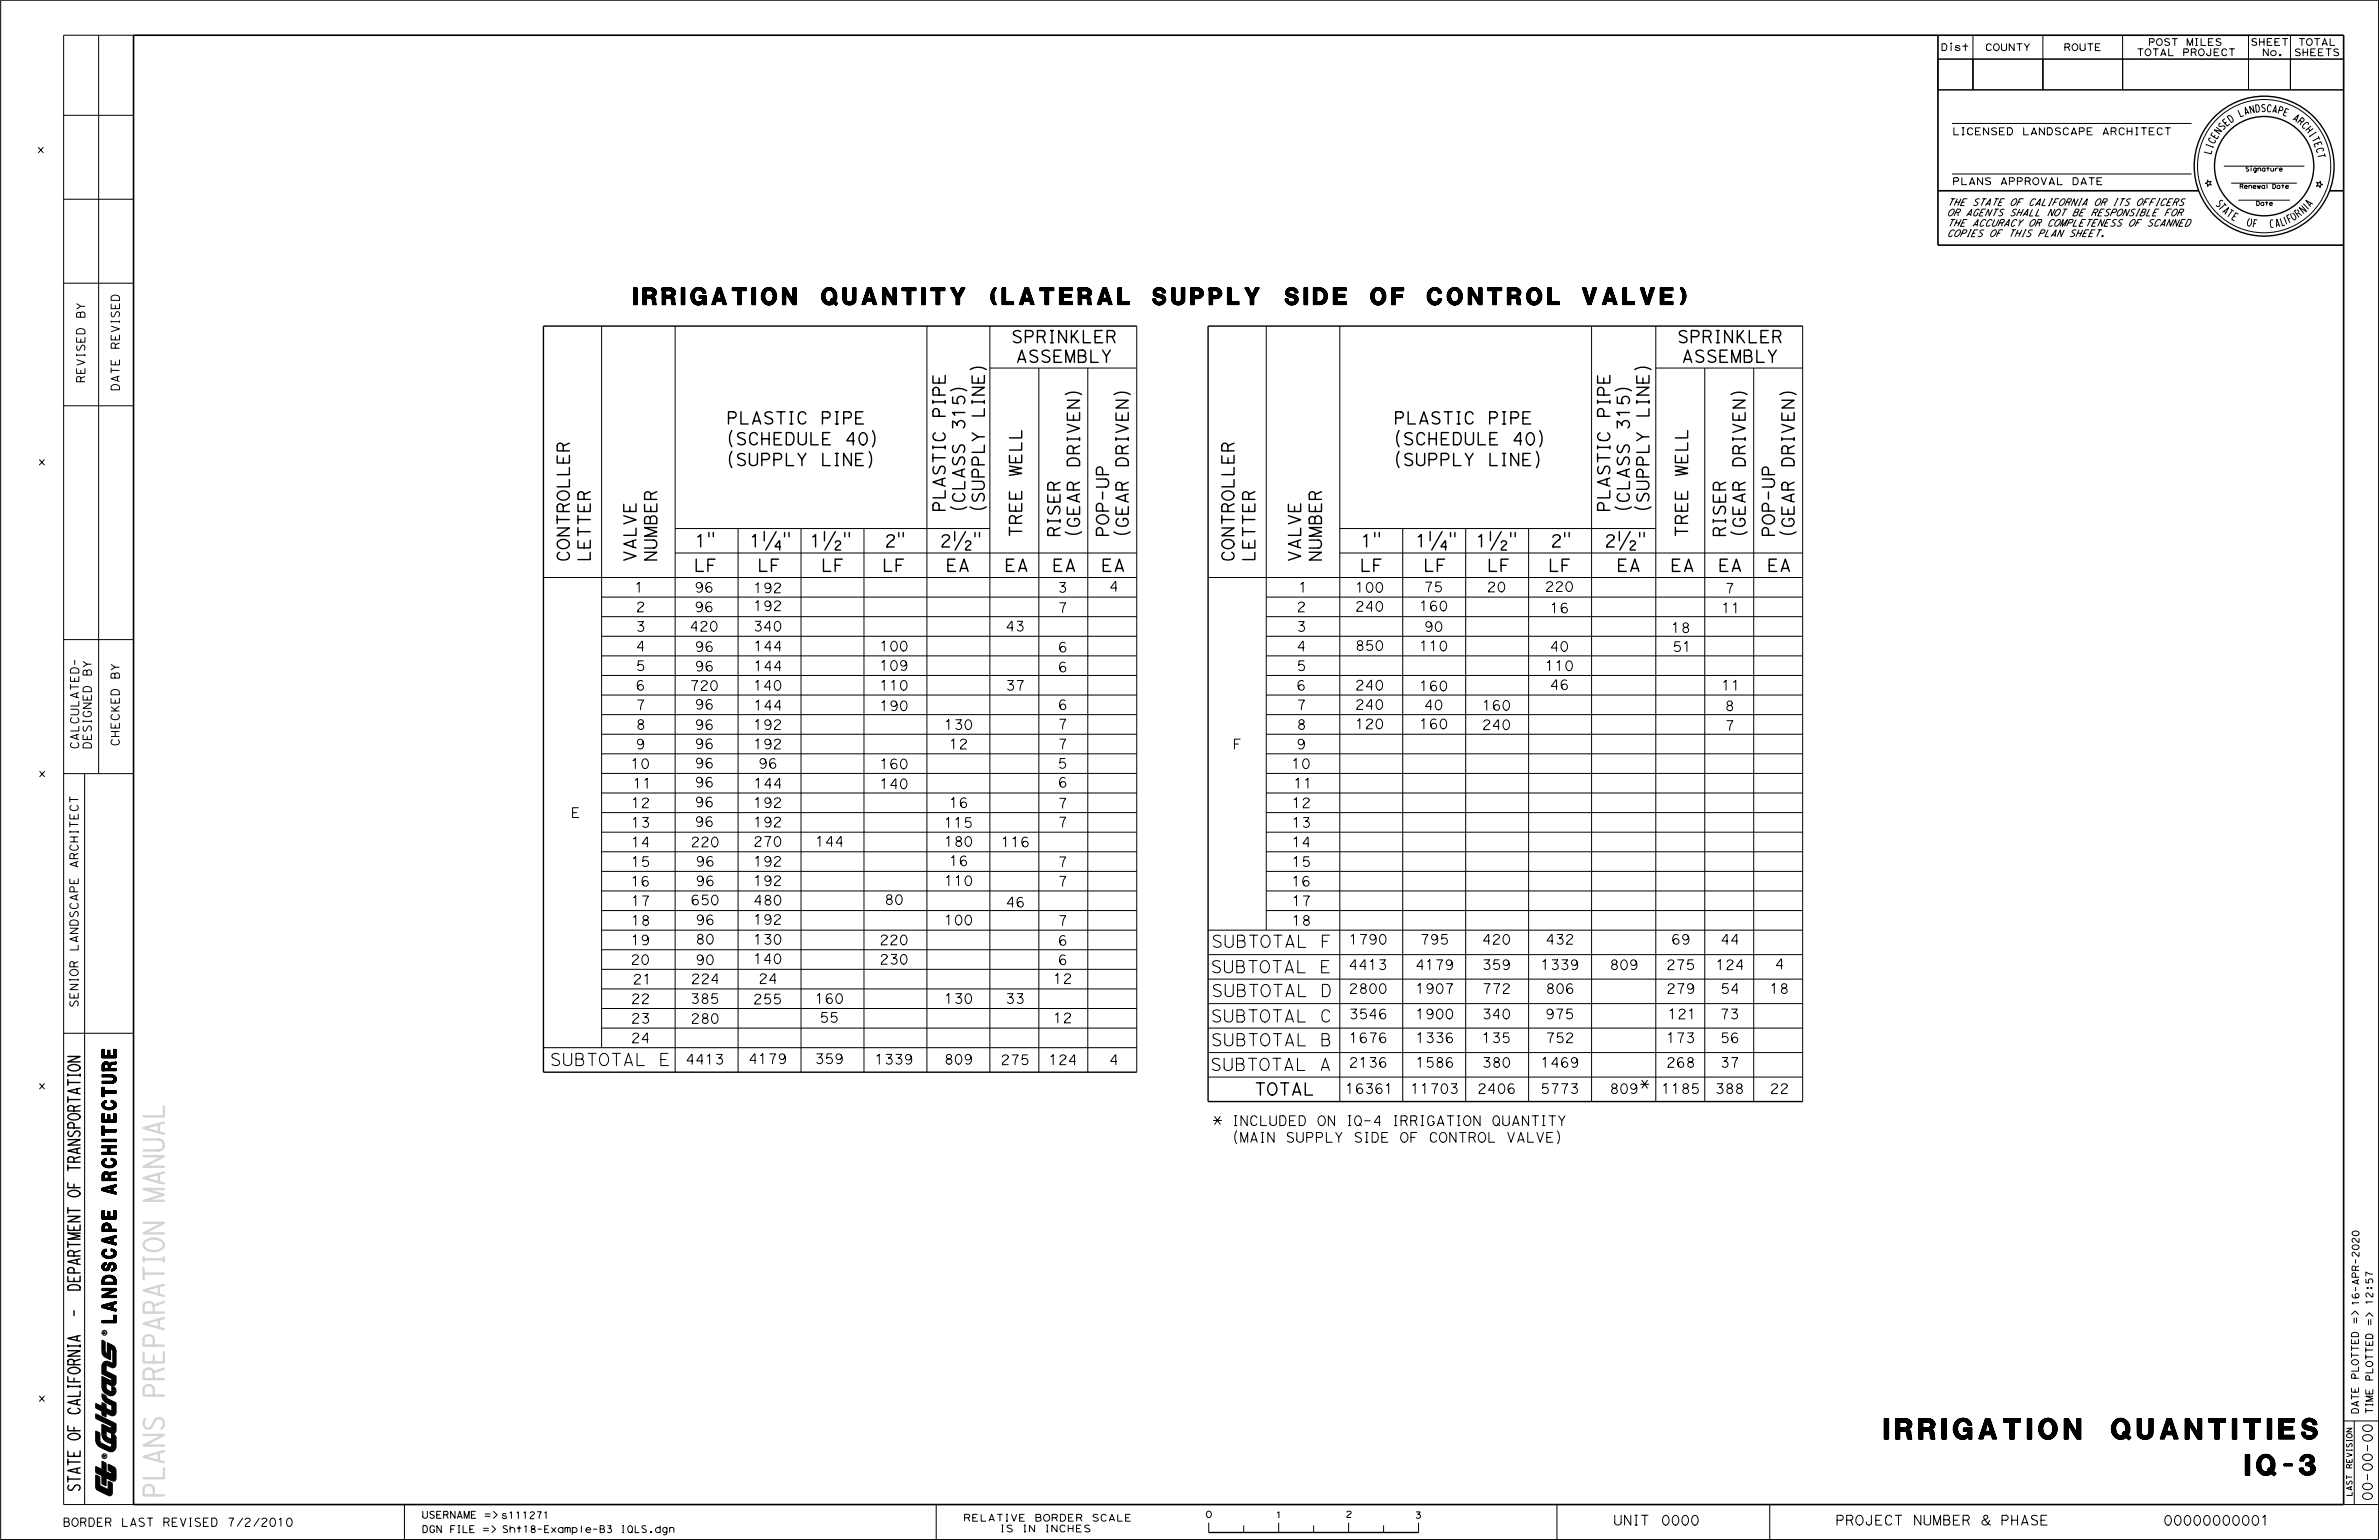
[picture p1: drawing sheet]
<svg xmlns="http://www.w3.org/2000/svg" width="432mm" height="279mm" viewBox="0 0 432 279" stroke-linecap="round" stroke-linejoin="round" font-family="sans-serif">
<defs><g id="words">
<g font-size="3.7">
<text x="342" y="261.1">IRRIGATION QUANTITIES</text>
<text x="407.5" y="267.6">IQ-3</text>
</g>
<text font-size="3" x="115" y="55.3">IRRIGATION QUANTITY (LATERAL SUPPLY SIDE OF CONTROL VALVE)</text>
<g font-size="2.2">
<text x="183.5" y="62.2">SPRINKLER</text>
<text x="184.3" y="65.7">ASSEMBLY</text>
<text x="304.4" y="62.2">SPRINKLER</text>
<text x="305.2" y="65.7">ASSEMBLY</text>
<text x="178.7" y="69.9" transform="rotate(-90 178.7 69.9)">E)</text>
<text x="299.3" y="69.9" transform="rotate(-90 299.3 69.9)">E)</text>
<text x="131.8" y="76.9">PLASTIC PIPE</text>
<text x="171.6" y="75.9" transform="rotate(-90 171.6 75.9)">PIPE</text>
<text x="178.7" y="75.9" transform="rotate(-90 178.7 75.9)">LIN</text>
<text x="252.9" y="76.9">PLASTIC PIPE</text>
<text x="292.2" y="75.9" transform="rotate(-90 292.2 75.9)">PIPE</text>
<text x="299.3" y="75.9" transform="rotate(-90 299.3 75.9)">LIN</text>
<text x="131.8" y="80.7">(SCHEDULE 40)</text>
<text x="175.1" y="78.1" transform="rotate(-90 175.1 78.1)">315)</text>
<text x="252.9" y="80.7">(SCHEDULE 40)</text>
<text x="295.7" y="78.1" transform="rotate(-90 295.7 78.1)">315)</text>
<text x="131.8" y="84.5">(SUPPLY LINE)</text>
<text x="185.4" y="86.5" transform="rotate(-90 185.4 86.5)">WELL</text>
<text x="195.9" y="84.9" transform="rotate(-90 195.9 84.9)">DRIVEN</text>
<text x="204.8" y="84.9" transform="rotate(-90 204.8 84.9)">DRIVEN</text>
<text x="252.9" y="84.5">(SUPPLY LINE)</text>
<text x="306.3" y="86.5" transform="rotate(-90 306.3 86.5)">WELL</text>
<text x="316.8" y="84.9" transform="rotate(-90 316.8 84.9)">DRIVEN</text>
<text x="325.6" y="84.9" transform="rotate(-90 325.6 84.9)">DRIVEN</text>
<text x="103.3" y="95.4" transform="rotate(-90 103.3 95.4)">TROLLER</text>
<text x="119.2" y="95.4" transform="rotate(-90 119.2 95.4)">BER</text>
<text x="171.6" y="93" transform="rotate(-90 171.6 93)">PLASTIC</text>
<text x="175.1" y="93" transform="rotate(-90 175.1 93)">(CLASS</text>
<text x="178.7" y="93" transform="rotate(-90 178.7 93)">(SUPPLY</text>
<text x="224" y="95.4" transform="rotate(-90 224 95.4)">TROLLER</text>
<text x="239.8" y="95.4" transform="rotate(-90 239.8 95.4)">BER</text>
<text x="292.2" y="93" transform="rotate(-90 292.2 93)">PLASTIC</text>
<text x="295.7" y="93" transform="rotate(-90 295.7 93)">(CLASS</text>
<text x="299.3" y="93" transform="rotate(-90 299.3 93)">(SUPPLY</text>
<text x="126.1" y="99.2">1&quot;</text>
<text x="136" y="99.2">1¼&quot;</text>
<text x="146.9" y="99.2">1½&quot;</text>
<text x="160.5" y="99.2">2&quot;</text>
<text x="170.6" y="99.2">2½&quot;</text>
<text x="185.4" y="97.5" transform="rotate(-90 185.4 97.5)">TREE</text>
<text x="192.4" y="97.5" transform="rotate(-90 192.4 97.5)">RISER</text>
<text x="195.9" y="97.5" transform="rotate(-90 195.9 97.5)">(GEAR</text>
<text x="201.2" y="97.5" transform="rotate(-90 201.2 97.5)">POP-UP</text>
<text x="204.8" y="97.5" transform="rotate(-90 204.8 97.5)">(GEAR</text>
<text x="246.9" y="99.2">1&quot;</text>
<text x="256.9" y="99.2">1¼&quot;</text>
<text x="267.8" y="99.2">1½&quot;</text>
<text x="281.4" y="99.2">2&quot;</text>
<text x="291.2" y="99.2">2½&quot;</text>
<text x="306.3" y="97.5" transform="rotate(-90 306.3 97.5)">TREE</text>
<text x="313.2" y="97.5" transform="rotate(-90 313.2 97.5)">RISER</text>
<text x="316.8" y="97.5" transform="rotate(-90 316.8 97.5)">(GEAR</text>
<text x="322.1" y="97.5" transform="rotate(-90 322.1 97.5)">POP-UP</text>
<text x="325.6" y="97.5" transform="rotate(-90 325.6 97.5)">(GEAR</text>
<text x="103.3" y="102" transform="rotate(-90 103.3 102)">CON</text>
<text x="107.1" y="102" transform="rotate(-90 107.1 102)">LETTER</text>
<text x="115.4" y="102" transform="rotate(-90 115.4 102)">VALVE</text>
<text x="119.2" y="102" transform="rotate(-90 119.2 102)">NUM</text>
<text x="125.9" y="103.7">LF</text>
<text x="137.4" y="103.7">LF</text>
<text x="149" y="103.7">LF</text>
<text x="160.1" y="103.7">LF</text>
<text x="171.6" y="103.7">EA</text>
<text x="182.3" y="103.7">EA</text>
<text x="191" y="103.7">EA</text>
<text x="199.8" y="103.7">EA</text>
<text x="224" y="102" transform="rotate(-90 224 102)">CON</text>
<text x="227.8" y="102" transform="rotate(-90 227.8 102)">LETTER</text>
<text x="236.1" y="102" transform="rotate(-90 236.1 102)">VALVE</text>
<text x="239.8" y="102" transform="rotate(-90 239.8 102)">NUM</text>
<text x="246.8" y="103.7">LF</text>
<text x="258.3" y="103.7">LF</text>
<text x="269.9" y="103.7">LF</text>
<text x="280.9" y="103.7">LF</text>
<text x="293.4" y="103.7">EA</text>
<text x="303.2" y="103.7">EA</text>
<text x="311.8" y="103.7">EA</text>
<text x="320.7" y="103.7">EA</text>
<text x="219.8" y="171.9">SUBTOTAL F</text>
<text x="219.7" y="176.5">SUBTOTAL E</text>
<text x="219.7" y="185.4">SUBTOTAL C</text>
<text x="219.8" y="180.8">SUBTOTAL D</text>
<text x="219.7" y="189.7">SUBTOTAL B</text>
<text x="99.7" y="193.3">SUBTOTAL E</text>
<text x="219.6" y="194.2">SUBTOTAL A</text>
<text x="227.6" y="198.7">TOTAL</text>
</g>
<g font-size="1.8">
<text x="115.1" y="107.4">1</text>
<text x="126" y="107.4">96</text>
<text x="136.7" y="107.5">192</text>
<text x="192" y="107.5">3</text>
<text x="201.3" y="107.3">4</text>
<text x="235.6" y="107.4">1</text>
<text x="245.9" y="107.4">100</text>
<text x="258.4" y="107.4">75</text>
<text x="269.8" y="107.4">20</text>
<text x="280.4" y="107.3">220</text>
<text x="313.1" y="107.6">7</text>
<text x="115.4" y="111">2</text>
<text x="126" y="111">96</text>
<text x="136.7" y="110.8">192</text>
<text x="192" y="111.1">7</text>
<text x="235.3" y="111">2</text>
<text x="245.9" y="110.9">240</text>
<text x="257.6" y="110.8">160</text>
<text x="281.3" y="111.2">16</text>
<text x="312.4" y="111.2">11</text>
<text x="115.4" y="114.5">3</text>
<text x="115.4" y="118.1">4</text>
<text x="125.1" y="114.5">420</text>
<text x="126.1" y="118.2">96</text>
<text x="136.7" y="114.5">340</text>
<text x="136.8" y="118.1">144</text>
<text x="159.6" y="118.1">100</text>
<text x="182.5" y="114.5">43</text>
<text x="192" y="118.3">6</text>
<text x="235.3" y="114.5">3</text>
<text x="235.3" y="118.1">4</text>
<text x="245.9" y="118">850</text>
<text x="257.6" y="118.1">110</text>
<text x="258.4" y="114.6">90</text>
<text x="281.3" y="118.1">40</text>
<text x="303.3" y="114.8">18</text>
<text x="303.5" y="118.2">51</text>
<text x="115.3" y="125.2">6</text>
<text x="115.4" y="121.7">5</text>
<text x="125.2" y="125.3">720</text>
<text x="126.1" y="121.7">96</text>
<text x="136.7" y="125.2">140</text>
<text x="136.8" y="121.7">144</text>
<text x="159.6" y="121.6">109</text>
<text x="159.6" y="125.2">110</text>
<text x="182.5" y="125.2">37</text>
<text x="192" y="121.9">6</text>
<text x="235.3" y="125.2">6</text>
<text x="235.3" y="121.7">5</text>
<text x="245.9" y="125.2">240</text>
<text x="257.6" y="125.3">160</text>
<text x="280.4" y="121.7">110</text>
<text x="281.3" y="125.1">46</text>
<text x="312.4" y="125.2">11</text>
<text x="115.4" y="128.8">7</text>
<text x="126.1" y="128.7">96</text>
<text x="136.8" y="128.8">144</text>
<text x="159.6" y="128.9">190</text>
<text x="192" y="128.7">6</text>
<text x="235.3" y="128.8">7</text>
<text x="245.9" y="128.7">240</text>
<text x="258.4" y="128.8">40</text>
<text x="269" y="128.8">160</text>
<text x="313" y="128.9">8</text>
<text x="115.3" y="135.9">9</text>
<text x="115.4" y="132.3">8</text>
<text x="126.1" y="132.4">96</text>
<text x="126.1" y="135.8">96</text>
<text x="136.7" y="132.3">192</text>
<text x="136.7" y="135.9">192</text>
<text x="171.3" y="132.3">130</text>
<text x="172.2" y="135.9">12</text>
<text x="192" y="132.3">7</text>
<text x="192" y="135.9">7</text>
<text x="223.7" y="135.9">F</text>
<text x="235.3" y="135.9">9</text>
<text x="235.3" y="132.3">8</text>
<text x="245.9" y="132.2">120</text>
<text x="257.6" y="132.2">160</text>
<text x="269" y="132.4">240</text>
<text x="313.1" y="132.5">7</text>
<text x="114.4" y="139.4">10</text>
<text x="114.8" y="143">11</text>
<text x="126.1" y="139.3">96</text>
<text x="126.1" y="142.8">96</text>
<text x="136.8" y="143">144</text>
<text x="137.6" y="139.4">96</text>
<text x="159.6" y="139.5">160</text>
<text x="159.6" y="143.1">140</text>
<text x="191.9" y="139.4">5</text>
<text x="192" y="142.8">6</text>
<text x="234.4" y="139.4">10</text>
<text x="234.7" y="143">11</text>
<text x="103.6" y="148.3">E</text>
<text x="114.5" y="146.5">12</text>
<text x="126.1" y="146.4">96</text>
<text x="126.1" y="149.9">96</text>
<text x="136.7" y="146.5">192</text>
<text x="172.2" y="146.5">16</text>
<text x="192" y="146.6">7</text>
<text x="234.4" y="146.5">12</text>
<text x="114.5" y="150.1">13</text>
<text x="114.5" y="153.6">14</text>
<text x="125.3" y="153.6">220</text>
<text x="136.7" y="153.5">270</text>
<text x="136.7" y="150">192</text>
<text x="147.9" y="153.5">144</text>
<text x="171.3" y="150.1">115</text>
<text x="171.3" y="153.5">180</text>
<text x="181.6" y="153.6">116</text>
<text x="192" y="150">7</text>
<text x="234.4" y="150.1">13</text>
<text x="234.4" y="153.6">14</text>
<text x="114.5" y="160.8">16</text>
<text x="114.5" y="157.2">15</text>
<text x="126.2" y="157.1">96</text>
<text x="126.2" y="160.7">96</text>
<text x="136.7" y="157.2">192</text>
<text x="136.7" y="160.7">192</text>
<text x="171.3" y="160.7">110</text>
<text x="172.2" y="157.1">16</text>
<text x="192" y="157.2">7</text>
<text x="192" y="160.8">7</text>
<text x="234.4" y="160.8">16</text>
<text x="234.4" y="157.2">15</text>
<text x="114.5" y="164.3">17</text>
<text x="114.5" y="167.9">18</text>
<text x="125.3" y="164.2">650</text>
<text x="126.2" y="167.8">96</text>
<text x="136.7" y="164.2">480</text>
<text x="136.7" y="167.7">192</text>
<text x="160.5" y="164.1">80</text>
<text x="171.3" y="167.8">100</text>
<text x="182.5" y="164.6">46</text>
<text x="192" y="167.9">7</text>
<text x="234.4" y="164.3">17</text>
<text x="234.4" y="167.9">18</text>
<text x="114.5" y="171.4">19</text>
<text x="126.2" y="171.3">80</text>
<text x="136.7" y="171.3">130</text>
<text x="159.6" y="171.4">220</text>
<text x="192" y="171.5">6</text>
<text x="244.8" y="171.3">1790</text>
<text x="257.7" y="171.3">795</text>
<text x="269" y="171.3">420</text>
<text x="280.5" y="171.3">432</text>
<text x="303.3" y="171.3">69</text>
<text x="312.2" y="171.3">44</text>
<text x="114.4" y="175">20</text>
<text x="114.8" y="178.5">21</text>
<text x="125.4" y="178.5">224</text>
<text x="126.2" y="175">90</text>
<text x="136.7" y="174.8">140</text>
<text x="137.6" y="178.4">24</text>
<text x="159.6" y="174.9">230</text>
<text x="191.1" y="178.4">12</text>
<text x="192" y="175">6</text>
<text x="244.8" y="175.9">4413</text>
<text x="256.9" y="175.9">4179</text>
<text x="269" y="175.9">359</text>
<text x="279.6" y="175.9">1339</text>
<text x="292.1" y="175.9">809</text>
<text x="302.4" y="175.9">275</text>
<text x="311.4" y="175.9">124</text>
<text x="322.1" y="175.8">4</text>
<text x="114.5" y="185.6">23</text>
<text x="114.5" y="182.1">22</text>
<text x="125.3" y="182.1">385</text>
<text x="125.3" y="185.7">280</text>
<text x="136.7" y="182.1">255</text>
<text x="147.9" y="182">160</text>
<text x="148.7" y="185.5">55</text>
<text x="171.3" y="182">130</text>
<text x="182.5" y="182">33</text>
<text x="191.1" y="185.6">12</text>
<text x="244.8" y="180.2">2800</text>
<text x="244.8" y="184.8">3546</text>
<text x="256.9" y="184.8">1900</text>
<text x="256.9" y="180.2">1907</text>
<text x="269" y="184.8">340</text>
<text x="269" y="180.2">772</text>
<text x="280.4" y="184.8">975</text>
<text x="280.5" y="180.2">806</text>
<text x="302.4" y="180.2">279</text>
<text x="302.7" y="184.8">121</text>
<text x="312.1" y="184.8">73</text>
<text x="312.2" y="180.2">54</text>
<text x="321.2" y="180.2">18</text>
<text x="114.5" y="189.2">24</text>
<text x="244.8" y="189.2">1676</text>
<text x="256.9" y="189.2">1336</text>
<text x="268.9" y="189.2">135</text>
<text x="280.5" y="189.2">752</text>
<text x="302.4" y="189.2">173</text>
<text x="312.2" y="189.2">56</text>
<text x="124.4" y="193.1">4413</text>
<text x="135.8" y="193">4179</text>
<text x="147.9" y="193">359</text>
<text x="158.7" y="193.1">1339</text>
<text x="171.3" y="193.1">809</text>
<text x="181.6" y="193.2">275</text>
<text x="190.3" y="193.2">124</text>
<text x="201.3" y="193.2">4</text>
<text x="244.8" y="193.6">2136</text>
<text x="256.9" y="193.6">1586</text>
<text x="269" y="193.6">380</text>
<text x="279.6" y="193.6">1469</text>
<text x="297.6" y="197.6">*</text>
<text x="302.4" y="193.6">268</text>
<text x="312.2" y="193.6">37</text>
<text x="244.1" y="198.4">16361</text>
<text x="256" y="198.4">11703</text>
<text x="268.1" y="198.4">2406</text>
<text x="279.6" y="198.4">5773</text>
<text x="292.1" y="198.4">809</text>
<text x="301.5" y="198.4">1185</text>
<text x="311.3" y="198.4">388</text>
<text x="321.2" y="198.4">22</text>
<text x="220.1" y="204.2">* INCLUDED ON IQ-4 IRRIGATION QUANTITY</text>
<text x="220.9" y="206.5">(MAIN SUPPLY SIDE OF CONTROL VALVE)</text>
<text x="430.6" y="272.3" transform="rotate(-90 430.6 272.3)">00-00-00</text>
<text x="292.8" y="276.7">UNIT</text>
<text x="301.4" y="276.7">0000</text>
<text x="333.1" y="276.7">PROJECT NUMBER &amp; PHASE</text>
<text x="392.6" y="276.7">00000000001</text>
</g>
<g font-size="1.5">
<text x="15.4" y="57.8" transform="rotate(-90 15.4 57.8)">BY</text>
<text x="21.7" y="63.4" transform="rotate(-90 21.7 63.4)">REVISED</text>
<text x="15.4" y="69.5" transform="rotate(-90 15.4 69.5)">REVISED</text>
<text x="21.7" y="71" transform="rotate(-90 21.7 71)">DATE</text>
<text x="16.6" y="122.8" transform="rotate(-90 16.6 122.8)">BY</text>
<text x="21.7" y="123.3" transform="rotate(-90 21.7 123.3)">BY</text>
<text x="14.3" y="136" transform="rotate(-90 14.3 136)">CALCULATED-</text>
<text x="16.6" y="136" transform="rotate(-90 16.6 136)">DESIGNED</text>
<text x="21.7" y="135.4" transform="rotate(-90 21.7 135.4)">CHECKED</text>
<text x="14.2" y="157.6" transform="rotate(-90 14.2 157.6)">ARCHITECT</text>
<text x="14.2" y="172.7" transform="rotate(-90 14.2 172.7)">LANDSCAPE</text>
<text x="14.2" y="182.8" transform="rotate(-90 14.2 182.8)">SENIOR</text>
<text x="11.4" y="276.9">BORDER LAST REVISED 7/2/2010</text>
</g>
<g font-size="1.3">
<text x="403.4" y="23.7" transform="rotate(-47 403.4 23.7)">S</text>
<text x="404.1" y="23" transform="rotate(-41 404.1 23)">E</text>
<text x="404.9" y="22.3" transform="rotate(-35 404.9 22.3)">D</text>
<text x="406.5" y="21.3" transform="rotate(-24 406.5 21.3)">L</text>
<text x="407.4" y="20.9" transform="rotate(-18 407.4 20.9)">A</text>
<text x="408.4" y="20.6" transform="rotate(-12 408.4 20.6)">N</text>
<text x="409.4" y="20.4" transform="rotate(-6 409.4 20.4)">D</text>
<text x="410.3" y="20.3" transform="rotate(-1 410.3 20.3)">S</text>
<text x="411.3" y="20.3" transform="rotate(6 411.3 20.3)">C</text>
<text x="413.3" y="20.5" transform="rotate(17 413.3 20.5)">P</text>
<text x="414.3" y="20.8" transform="rotate(22 414.3 20.8)">E</text>
<text x="416" y="21.7" transform="rotate(34 416 21.7)">A</text>
<text x="416.9" y="22.2" transform="rotate(39 416.9 22.2)">R</text>
<text x="417.6" y="22.8" transform="rotate(45 417.6 22.8)">C</text>
<text x="418.3" y="23.6" transform="rotate(51 418.3 23.6)">H</text>
<text x="7" y="27.7">x</text>
<text x="354.3" y="24.5">LICENSED LANDSCAPE ARCHITECT</text>
<text x="401.3" y="28.1" transform="rotate(-75 401.3 28.1)">L</text>
<text x="401.5" y="27.2" transform="rotate(-70 401.5 27.2)">I</text>
<text x="401.9" y="26.2" transform="rotate(-64 401.9 26.2)">C</text>
<text x="402.3" y="25.3" transform="rotate(-58 402.3 25.3)">E</text>
<text x="402.8" y="24.5" transform="rotate(-52 402.8 24.5)">N</text>
<text x="419" y="24.3" transform="rotate(57 419 24.3)">I</text>
<text x="419.5" y="25.2" transform="rotate(63 419.5 25.2)">T</text>
<text x="420" y="26" transform="rotate(68 420 26)">E</text>
<text x="420.3" y="27" transform="rotate(74 420.3 27)">C</text>
<text x="420.6" y="27.9" transform="rotate(80 420.6 27.9)">T</text>
<text x="354.3" y="33.5">PLANS APPROVAL DATE</text>
<text x="7" y="84.4">x</text>
<text x="7" y="140.9">x</text>
<text x="7" y="197.6">x</text>
<text x="430.7" y="236.8" transform="rotate(-90 430.7 236.8)">12:57</text>
<text x="428.1" y="240.2" transform="rotate(-90 428.1 240.2)">=&gt; 16-APR-2020</text>
<text x="430.7" y="240.5" transform="rotate(-90 430.7 240.5)">=&gt;</text>
<text x="428.1" y="250.3" transform="rotate(-90 428.1 250.3)">PLOTTED</text>
<text x="430.7" y="250.6" transform="rotate(-90 430.7 250.6)">PLOTTED</text>
<text x="7" y="254.3">x</text>
<text x="428.1" y="256.6" transform="rotate(-90 428.1 256.6)">DATE</text>
<text x="430.7" y="256.6" transform="rotate(-90 430.7 256.6)">TIME</text>
<text x="76.5" y="275.5">USERNAME =&gt; s111271</text>
<text x="174.8" y="276">RELATIVE BORDER SCALE</text>
<text x="76.5" y="278.1">DGN FILE =&gt;</text>
<text x="91.1" y="278.1">Sht18-Example-B3 IQLS.dgn</text>
<text x="181.4" y="277.9">IS IN INCHES</text>
</g>
<g font-size="1.2">
<text x="352.2" y="9.2">Dist</text>
<text x="360.3" y="9.2">COUNTY</text>
<text x="374.5" y="9.2">ROUTE</text>
<text x="387.8" y="10.1">TOTAL PROJECT</text>
<text x="389.9" y="8.2">POST MILES</text>
<text x="408.5" y="8.2">SHEET</text>
<text x="410.6" y="10.1">No.</text>
<text x="416.4" y="10.1">SHEETS</text>
<text x="417.1" y="8.2">TOTAL</text>
<text x="353.3" y="41.1">THE ACCURACY OR COMPLETENESS OF SCANNED</text>
<text x="353.3" y="39.2">OR AGENTS SHALL NOT BE RESPONSIBLE FOR</text>
<text x="353.3" y="37.3">THE STATE OF CALIFORNIA OR ITS OFFICERS</text>
<text x="353.3" y="42.9">COPIES OF THIS PLAN SHEET.</text>
<text x="218.7" y="275.3">0</text>
<text x="231.5" y="275.4">1</text>
<text x="244.2" y="275.3">2</text>
<text x="256.7" y="275.5">3</text>
</g>
<g font-size="1">
<text x="426.9" y="266.5" transform="rotate(-90 426.9 266.5)">REVISION</text>
<text x="426.9" y="271.5" transform="rotate(-90 426.9 271.5)">LAST</text>
</g>
<g font-size=".8">
<text x="406.5" y="34.2">Renewal Date</text>
<text x="407.5" y="31.1">Signature</text>
<text x="409.4" y="37.3">Date</text>
</g>
<g font-size=".5">
<text x="19.2" y="242" transform="rotate(-90 19.2 242)">R</text>
<text x="19.2" y="264.4" transform="rotate(-90 19.2 264.4)">R</text>
</g>
</g></defs>
<g fill="none" stroke="#000" stroke-width=".18">
<path d="M.1 0h431.6v279.3h-431.6zM17.9 6.4v134M24.2 6.4h-12.7v266.6h12.7M351.7 10.7h6.4v5.6h-6.4zM351.7 16.3h73.7M351.7 10.7h73.7M354.1 8.3v.9M358.1 6.4v9.9M358.1 10.7h12.7v5.6h-12.7zM370.8 10.7h14.5v5.6h-14.5zM370.8 6.4v9.9M385.3 6.4v9.9"/>
<path d="M385.3 10.7h22.8v5.6h-22.8zM408.1 6.4v9.9M408.1 10.7h7.6v5.6h-7.6zM415.7 6.4v9.9M415.7 10.7h9.7v5.6h-9.7zM11.5 20.9h12.7M11.5 36.1h12.7M354.3 31.6h43.5M354.3 22.4h43.5M400.6 32.7l.3 .3 .4-.1-.2 .3 .3 .4-.5-.1-.2 .3v-.4l-.5-.1 .5-.2zM403.4 38.5l1.1-.9-.7 1.3M403.5 36.5a.36 .36 0 0 0-.6 0 .36 .36 0 0 0 0 .5v.1a.34 .34 0 0 1-.2 .4 .34 .34 0 0 1-.4-.3"/>
<path d="M403.6 30.1h14.7M403.7 38.3l.3 .3M403.7 36.8l.4 .5M403.9 37.1l-1.1 .9M404.9 38l.5 .3M405 33.2h11.9M405.2 38.2l-.8 1.1M405.4 39.2l.4 .2M406.3 36.3h9.3M406.3 38.9l-.5-.3-.7 1.2 .4 .3M408.4 39.7l-.3 .3-.2 .5a.35 .35 0 0 0 .3 .5 .35 .35 0 0 0 .4-.4l.1-.5-.1-.4M408.6 30.5v.6"/>
<path d="M409.7 39.9l-.5-.1-.2 1.4M412.6 40a.36 .36 0 0 0-.5 0 .36 .36 0 0 0 0 .5 .52 .52 0 0 0 .5 .8v-.1M413.9 39.6l.4 1.4 .4-.2M414.5 39.4l.6 1.3M415.5 38.9l-.5 .2 .6 1.3M415.7 39.6l-.4 .2M416.1 38.6a.83 .83 0 0 1 .4 1.3 1.01 1.01 0 0 1-.7-1.2M416.8 38.1l-.3 .2 .8 1.1M416.9 38.1l.3 .1v.4M417.2 38.6l-.3 .3M417.2 38.6l.6 .5M417.7 37.3l.9 1.1-1.3-.7 .9 1"/>
<path d="M418.1 36.9l.9 1.1M419.5 36.9l-.3 .3M419.8 37l-1.3-.6 .9 1.1M420.5 33.1l.4 .1 .3-.3v.4l.4 .2-.5 .1v.4l-.2-.3-.5 .1 .3-.4zM11.5 51.4h12.7M109.2 59.2v130.9M122.5 59.2v135.3M168.2 59.2v135.3M179.7 59.2v135.3M206.3 59.2v135.3M229.8 59.2v109.6M243.2 59.2v140.7"/>
<path d="M288.9 59.2v140.7M300.5 59.2v140.7M327.2 59.2v140.7M409.1 40.5l.4 .1M413.7 40.8l-.5 .1M413.8 41.1l-.5-1.3-.1 1.4M11.5 73.6h12.7M179.7 66.8h26.6M188.6 66.8v127.7M197.4 66.8v127.7M300.5 66.8h26.7M309.4 66.8v133.1"/>
<path d="M318.3 66.8v133.1M122.5 95.9h57.2M134 95.9v98.6M145.4 95.9v98.6M156.8 95.9v98.6M243.2 95.9h57.3M254.6 95.9v104M266 95.9v104M277.5 95.9v104M11.5 116h12.7M98.6 104.8h107.7M109.2 108.3h97.1"/>
<path d="M109.2 111.9h97.1M109.2 115.4h97.1M109.2 119h97.1M122.5 100.3h83.8M219.3 104.8h107.9M229.8 108.3h97.4M229.8 111.9h97.4M229.8 115.4h97.4M229.8 119h97.4M243.2 100.3h84M109.2 122.5h97.1M109.2 126.1h97.1"/>
<path d="M109.2 129.7h97.1M109.2 133.2h97.1M109.2 136.8h97.1M229.8 122.5h97.4M229.8 126.1h97.4M229.8 129.7h97.4M229.8 133.2h97.4M229.8 136.8h97.4M11.5 140.4h12.7M15.4 140.4v132.6M109.2 140.3h97.1M109.2 143.9h97.1"/>
<path d="M109.2 147.4h97.1M109.2 151h97.1M109.2 154.5h97.1M109.2 158.1h97.1M229.8 140.3h97.4M229.8 143.9h97.4M229.8 147.4h97.4M229.8 151h97.4M229.8 154.5h97.4M229.8 158.1h97.4M109.2 161.6h97.1M109.2 165.2h97.1"/>
<path d="M109.2 168.8h97.1M109.2 172.3h97.1M109.2 175.9h97.1M109.2 179.4h97.1M219.3 168.8h107.9M219.3 173.2h107.9M219.3 177.6h107.9M229.8 161.6h97.4M229.8 165.2h97.4M11.5 187.5h12.7M18.5 197.3h.4v.6h2.2v.4h-2.2v.7h-.4v-1.7h.4v.6h2.2v.4h-2.2v.7h-.4zM18.5 190.4h.4v1.1h.6v-1h.4v1h.7v-1.1h.5v1.6h-2.6z"/>
<path d="M18.5 190.4v1.6M18.5 197.3v1.7M18.6 195v.4M18.6 196.2v.4M18.6 190.4v1.6M18.6 197.3v1.7M18.7 190.4v1.6M18.7 197.3v1.7M18.7 200v.9M18.7 195v.4M18.7 196.2v.4M18.7 192.9a.72 .72 0 0 1 1.2 .1l.3-.3 .9-.1-.1 .5-.7 .1-.2 .2v.4h1v.5h-2.6v-1z"/>
<path d="M18.7 199.9l.6-.3v.4a.45 .45 0 0 0-.4 .5 .45 .45 0 0 0 .5 .4 .88 .88 0 0 0 1.2-.6l-.1-.2-.3-.1v-.4a.87 .87 0 0 1 .9 .9 .87 .87 0 0 1-.9 .8 1.13 1.13 0 0 1-1.2-.1 1.13 1.13 0 0 1-.4-1.1zM18.7 199.9v1.1M18.8 199.9v1.1M18.8 195v.4M18.8 196.2v.4M18.8 190.4v1.6M18.8 197.3v1.7M18.8 199.8v1.3M18.9 199.8v1.3M18.9 195v.4M18.9 196.2v.4M18.9 190.4v1.6"/>
<path d="M18.9 197.3v1.7M18.9 199.8v.5M19 199.7v.5M19 192.7v1.6l-.1-1.6v1.6l-.1-1.5v1.5v-1.5l-.1 1.5v-1.4l-.1 1.4v-1.2l-.1 .1v1.1M19 195v.4M19 196.2v.4M19 191.5v.5M19 197.9v.4M19 193.8v.5M19.1 191.5v.5M19.1 197.9v.4M19.1 193.8v.5"/>
<path d="M19.1 199.7v.4M19.1 195v.4M19.1 196.2v.4M19.2 195v.4M19.2 196.2v.4M19.2 193.8v.5M19.2 199.7v.4M19.2 191.5v.5M19.2 197.9v.4M19.3 191.5v.5M19.3 197.9v.4M19.3 193.8v.5"/>
<path d="M19.3 199.7v.3M19.3 195v.4M19.3 196.2v.4M19.3 199.6v.4M19.4 195v.4M19.4 196.2v.4M19.4 191.5v.5M19.4 197.9v.4M19.4 193.8v.5M19.5 193.8v.5M19.5 197.9v.4M19.5 195v.4"/>
<path d="M19.5 196.2v.4M19.5 190.5v1.5M19.6 195v.4M19.6 196.2v.4M19.6 190.5v1.5M19.6 197.9v.4M19.6 193.8v.5M19.6 192.8v.5v-.6l-.1 .4v-.4v.4l-.1-.4-.1 .4v-.5v.5l-.1-.5v.5l-.1-.5v.5v-.4l-.1 .5v-.5v.6M19.6 193.3v.5h-.6v-.5a.35 .35 0 0 1 .3-.2 .35 .35 0 0 1 .3 .2M19.7 192.8v1.5M19.7 195v.4M19.7 196.2v.4"/>
<path d="M19.7 190.5v1.5M19.7 197.9v.4M19.7 192.9v1.4M19.8 195v.4M19.8 196.2v.4M19.8 190.5v1.5M19.8 197.9v.4M19.8 192.9v1.4M19.8 193v1.3M19.9 193v1.3M19.9 195v.4M19.9 196.2v.4"/>
<path d="M19.9 190.5v1.5M19.9 197.9v.4M20 195v.4M20 196.2v.4M20 191.5v.5M20 197.9v.4M20 192.9v1.4M20 192.8v1.5M20.1 192.8v1.5M20.1 195v.4M20.1 196.2v.4M20.1 191.5v.5"/>
<path d="M20.1 197.9v.4M20.1 192.8v.5M20.1 193.8v.5M20.2 196.1h-1.7v.5h1.8M20.2 192.7v.5M20.2 193.8v.5M20.2 199.6v.4M20.2 195v.4M20.2 196.2v.4M20.2 191.5v.5M20.2 197.9v.4M20.3 192.7v.5"/>
<path d="M20.3 193.8v.5M20.3 199.6v.4M20.3 195h-1.8v.4h1.7a.39 .39 0 0 1 .5 .4 .39 .39 0 0 1-.5 .3M20.3 195a.8 .8 0 0 1 .8 .8 .8 .8 0 0 1-.8 .8M20.3 195v.4M20.3 196.1v.5M20.3 191.5v.5M20.3 197.9v.4M20.3 199.6v.5M20.4 195v.4M20.4 196.1v.5M20.4 191.5v.5"/>
<path d="M20.4 197.9v.4M20.4 192.7v.5M20.4 193.8v.5M20.4 199.7v.4M20.4 195l.1 .5M20.5 191.5v.5M20.5 197.9v.4M20.5 192.7v.4M20.5 193.8v.5M20.5 199.7v.4M20.5 196.1l-.1 .5M20.5 195v.5"/>
<path d="M20.5 196.1v.4M20.5 199.7v.5M20.6 195v.5M20.6 196.1v.4M20.6 191.5v.5M20.6 197.9v.4M20.6 192.7v.4M20.6 193.8v.5M20.6 199.7v.5M20.6 195v.6M20.6 196v.5M20.6 190.4v1.6"/>
<path d="M20.6 199.7v.6M20.6 195.9v.6M20.7 192.7l-.1 .4M20.7 199.8v1.4M20.7 195.1v1.4M20.7 190.4v1.6M20.7 197.9v.4M20.7 192.7v.4M20.7 193.8v.5M20.8 199.8v1.3M20.8 195.1v1.3M20.8 190.4v1.6"/>
<path d="M20.8 197.9v.4M20.8 192.7v.4M20.8 193.8v.5M20.8 199.9v1.1M20.8 195.2v1.2M20.9 192.7v.4M20.9 193.8v.5M20.9 199.9v1.1M20.9 195.2v1.1M20.9 190.4v1.6M20.9 197.9v.4M20.9 195.3v1"/>
<path d="M20.9 200v.9M21 195.3v.9M21 190.4v1.6M21 197.9v.4M21 193.8v.5M21 195.4v.8M21 192.6v.5M21 195.4v.7M21.1 192.6v.4M21.1 193.8v.5M21.1 195.6v.4M98.6 190.1h107.7"/>
<path d="M109.2 183h97.1M109.2 186.5h97.1M219.3 186.5h107.9M219.3 182.1h107.9M219.3 191h107.9M219.3 195.4h107.9M18.5 200.4v.1M18.5 210.9v.1M18.5 200.2v.5M18.5 210.7v.5M18.5 206.7h2.6v.4h-2.6zM18.5 219.6h.4v1.1h.6v-.9h.4v.9h.7v-1.1h.5v1.6h-2.6z"/>
<path d="M18.5 215.6l2.6-.7v.4l-.6 .1v.7l.6 .2v.4l-2.6-.7zM18.5 207.8h2.6v.5h-1.2v.7h1.2v.5h-2.6v-.5h1v-.7h-1zM18.5 204.3h.4v.6h2.2v.5h-2.2v.6h-.4v-1.7h.4v.6h2.2v.5h-2.2v.6h-.4zM18.5 202.1h.4v1.1h.6v-1h.4v1h.7v-1.1h.5v1.5h-2.6zM18.5 202.1v1.5M18.5 204.3v1.7M18.5 207.8v.5M18.5 209v.5M18.5 215.6v.4M18.5 219.6v1.6M18.5 200.1v.7M18.5 210.6v.7"/>
<path d="M18.5 206.7v.4M18.6 202.1v1.5M18.6 204.3v1.7M18.6 207.8v.5M18.6 209v.5M18.6 215.6v.4M18.6 219.6v1.6M18.6 206.7v.4M18.6 200v.8M18.6 210.6v.7M18.6 215.5v.5M18.7 202.1v1.5"/>
<path d="M18.7 204.3v1.7M18.7 207.8v.5M18.7 209v.5M18.7 215.5v.5M18.7 219.6v1.6M18.7 210.5v.9M18.7 206.7v.4M18.7 212.8a.72 .72 0 0 1 1.2 .2l.3-.3 .9-.1-.1 .4-.7 .1-.2 .2v.5h1v.4h-2.6v-1zM18.7 215.5v.6M18.7 210.4v1.1M18.8 210.4v1.1M18.8 202.1v1.5"/>
<path d="M18.8 204.3v1.7M18.8 207.8v.5M18.8 209v.5M18.8 215.5v.6M18.8 219.6v1.6M18.8 210.3v1.3M18.8 206.7v.4M18.9 206.7v.4M18.9 210.3v1.3M18.9 202.1v1.5M18.9 204.3v1.7M18.9 207.8v.5"/>
<path d="M18.9 209v.5M18.9 215.5v.6M18.9 219.6v1.6M18.9 200.6v.5M18.9 210.3v.5M18.9 211.1v.5M19 200.7v.5M19 210.3v.4M19 211.2v.5M19 212.6v1.6l-.1-1.5v1.5l-.1-1.5v1.5v-1.4l-.1 1.4v-1.3l-.1 1.3v-1.2l-.1 .1v1.1M19 203.2v.4M19 204.9v.5"/>
<path d="M19 207.8v.5M19 209v.5M19 215.5v.6M19 213.8v.4M19 215.8l1.1-.3v.5zM19 210.2v.5M19 206.7v.4M19.1 203.2v.4M19.1 204.9v.5M19.1 207.8v.5M19.1 209v.5M19.1 215.4v.8"/>
<path d="M19.1 206.7v.4M19.1 213.8v.4M19.1 200.8v.4M19.1 210.2v.4M19.1 211.3v.4M19.1 211.3v.5M19.1 200.8v.5M19.1 211.4v.4M19.2 215.4v.8M19.2 206.7v.4M19.2 213.8v.4M19.2 200.9v.4"/>
<path d="M19.2 210.2v.4M19.2 211.4v.4M19.2 203.2v.4M19.2 204.9v.5M19.2 207.8v.5M19.2 209v.5M19.2 215.4v.4M19.2 215.8v.4M19.3 203.2v.4M19.3 204.9v.5M19.3 207.8v.5M19.3 209v.5"/>
<path d="M19.3 215.4v.3M19.3 215.8v.4M19.3 213.8v.4M19.3 200.9v.4M19.3 210.2v.4M19.3 211.4v.4M19.3 206.7v.4M19.3 215.9v.3M19.3 210.1v.5M19.3 210.1v.5a.45 .45 0 0 0-.4 .5 .45 .45 0 0 0 .5 .3 .88 .88 0 0 0 1.2-.6l-.1-.2-.3-.1v-.4a.87 .87 0 0 1 .9 .9 .87 .87 0 0 1-.9 .9 1.13 1.13 0 0 1-1.2-.2 1.13 1.13 0 0 1-.4-1.1v-.1M19.3 210.1l-.7 .4M19.4 203.2v.4"/>
<path d="M19.4 204.9v.5M19.4 207.8v.5M19.4 209v.5M19.4 215.4v.3M19.4 215.9v.3M19.4 213.8v.4M19.4 200.9v.4M19.4 211.4v.4M19.4 206.7v.4M19.4 215.3v.4M19.4 215.9v.4M19.5 206.7v.4"/>
<path d="M19.5 213.8v.4M19.5 200.9v.4M19.5 211.4v.5M19.5 204.9v.5M19.5 207.8v1.7M19.5 215.9v.4M19.5 201v.3M19.5 211.5v.4M19.5 202.2v1.4M19.5 215.3v.4M19.5 219.8v1.4M19.6 201v.4"/>
<path d="M19.6 211.5v.4M19.6 202.2v1.4M19.6 204.9v.5M19.6 207.8v1.7M19.6 215.3v.4M19.6 215.9v.4M19.6 219.8v1.4M19.6 206.7v.4M19.6 213.8v.4M19.6 212.7v.5v-.5l-.1 .4v-.5v.4l-.1-.4-.1 .4v-.4v.4l-.1-.4v.4l-.1-.4v.5v-.5l-.1 .5v-.5v.6M19.6 213.2v.6h-.6v-.5a.35 .35 0 0 1 .3-.3 .35 .35 0 0 1 .3 .3M19.6 215.3v.3"/>
<path d="M19.7 212.7v1.5M19.7 201v.4M19.7 211.5v.4M19.7 202.2v1.4M19.7 204.9v.5M19.7 207.8v1.7M19.7 215.3v.3M19.7 215.9v.4M19.7 219.8v1.4M19.7 206.7v.4M19.7 212.8v1.4M19.8 202.2v1.4"/>
<path d="M19.8 204.9v.5M19.8 207.8v1.7M19.8 215.2v.4M19.8 216v.3M19.8 219.8v1.4M19.8 206.7v.4M19.8 212.8v1.4M19.8 201v.4M19.8 211.5v.4M19.8 216v.4M19.8 212.9v1.3M19.9 215.2l-.1 .4"/>
<path d="M19.9 213v1.2M19.9 201v.4M19.9 211.5v.4M19.9 206.7v.4M19.9 202.2v1.4M19.9 204.9v.5M19.9 207.8v1.7M19.9 215.2v.4M19.9 216v.4M19.9 219.8v1.4M19.9 212.9v1.3M20 203.2v.4"/>
<path d="M20 204.9v.5M20 207.8v.5M20 209v.5M20 215.2v.4M20 216v.4M20 212.8v1.4M20 200.9v.5M20 211.4v.5M20 206.7v.4M20 212.7v1.5M20 215.2v.3M20.1 206.7v.4"/>
<path d="M20.1 212.7v1.5M20.1 200.9v.5M20.1 211.4v.5M20.1 203.2v.4M20.1 204.9v.5M20.1 207.8v.5M20.1 209v.5M20.1 215.2v.3M20.1 216v.4M20.1 212.7v.5M20.1 213.8v.4M20.1 200.9v.4"/>
<path d="M20.2 200.9v.4M20.2 211.4v.5M20.2 215.1v1.4M20.2 206.7v.4M20.2 212.7v.4M20.2 213.8v.4M20.2 210.1v.4M20.2 211.4v.4M20.2 203.2v.4M20.2 204.9v.5M20.2 207.8v.5M20.2 209v.5"/>
<path d="M20.3 206.7v.4M20.3 212.7v.4M20.3 213.8v.4M20.3 200.9v.4M20.3 210.1v.5M20.3 211.4v.4M20.3 203.2v.4M20.3 204.9v.5M20.3 207.8v.5M20.3 209v.5M20.3 215.1v1.4M20.3 200.8v.5"/>
<path d="M20.4 203.2v.4M20.4 204.9v.5M20.4 207.8v.5M20.4 209v.5M20.4 215.1v1.4M20.4 206.7v.4M20.4 212.7v.4M20.4 213.8v.4M20.4 200.8v.5M20.4 210.2v.4M20.4 211.3v.5M20.5 203.2v.4"/>
<path d="M20.5 204.9v.5M20.5 207.8v.5M20.5 209v.5M20.5 215.1v1.4M20.5 212.7v.4M20.5 213.8v.4M20.5 200.8v.5M20.5 210.2v.4M20.5 211.3v.5M20.5 206.7v.4M20.5 200.8v.4M20.5 210.2v.5"/>
<path d="M20.5 215v1.6zM20.5 200.7v.5M20.5 211.2v.5M20.6 203.2v.4M20.6 204.9v.5M20.6 207.8v.5M20.6 209v.5M20.6 215v.4M20.6 216.1v.5M20.6 212.6v.5M20.6 213.8v.4M20.6 200.7v.5"/>
<path d="M20.6 210.2v.5M20.6 211.2v.5M20.6 206.7v.4M20.6 219.6v1.6M20.6 202.1v1.5M20.6 216.2v.4M20.6 200.6v.6M20.6 210.3v.5M20.6 211.1v.6M20.7 212.6l-.1 .5M20.7 210.3v1.4M20.7 202.1v1.5"/>
<path d="M20.7 204.9v.5M20.7 207.8v.5M20.7 209v.5M20.7 215v.4M20.7 216.2v.4M20.7 219.6v1.6M20.7 212.6v.5M20.7 213.8v.4M20.7 206.7v.4M20.8 210.3v1.3M20.8 202.1v1.5M20.8 204.9v.5"/>
<path d="M20.8 207.8v.5M20.8 209v.5M20.8 215v.4M20.8 216.2v.4M20.8 219.6v1.6M20.8 206.7v.4M20.8 212.6v.5M20.8 213.8v.4M20.8 210.4v1.1M20.9 206.7v.4M20.9 212.6v.5M20.9 213.8v.4"/>
<path d="M20.9 210.4v1.1M20.9 202.1v1.5M20.9 204.9v.5M20.9 207.8v.5M20.9 209v.5M20.9 214.9v.5M20.9 216.2v.5M20.9 219.6v1.6M20.9 212.6v.4M20.9 210.5v.9M21 202.1v1.5M21 204.9v.5"/>
<path d="M21 207.8v.5M21 209v.5M21 214.9v.5M21 216.2v.5M21 219.6v1.6M21 206.7v.4M21 213.8v.4M21 200v.9M21 210.5v.9M21 216.3v.4M21 214.9v.4M21 212.6v.4"/>
<path d="M21.1 206.7v.4M21.1 212.6v.4M21.1 213.8v.4M21.1 200.2v.5M21.1 210.7v.5M21.1 200.3v.3M21.1 210.8v.3M224.5 205.2a2.22 2.22 0 0 0 0 2.3M282.7 205.2a2.22 2.22 0 0 1 0 2.3M18.5 229.8v.1M18.5 227.4h.1M18.5 229.7v.4l.1-.6v.7l.1-.8v.9v-1l.1 1.1v-1.2v1.2v-1.2l.1 .5v-.6l.1 .5v-.5v.4l.1-.4v.4l.1-.4 .1 .3v-.3v.3a.37 .37 0 0 0-.4 .4 .37 .37 0 0 0 .3 .4"/>
<path d="M18.5 227.2v.4M18.5 233.7h2.6v.5l-1.8 .8h1.8v.4h-2.6v-.4l1.8-.9-1.8 .1zM18.5 232.2v.9M18.5 239.6h2.1v-1h.5v1.4h-2.6zM18.5 236.8l2.6-.7v.4l-.6 .2v.7l.6 .1v.4l-2.6-.7zM18.5 224.8l2.6-.7v.5l-.6 .1v.7l.6 .1v.4l-2.6-.6zM18.5 224.8v.5M18.5 236.8v.4M18.5 239.6v.4M18.5 227.1v.6M18.5 233.7v.5M18.5 235v.4"/>
<path d="M18.6 232.1v1M18.6 224.8v.5M18.6 236.8v.4M18.6 239.6v.4M18.6 233.7v.5M18.6 227v.8M18.6 232v1.1M18.6 236.8v.5M18.6 234.9v.5M18.6 231.9v1.2M18.7 224.8v.5M18.7 236.8v.5"/>
<path d="M18.7 239.6v.4M18.7 226.9v1M18.7 233.7v.5M18.7 234.9v.5M18.7 231.8v1.3M18.7 226.9l.6-.3v.4a.45 .45 0 0 0-.4 .5 .45 .45 0 0 0 .5 .4 .88 .88 0 0 0 1.2-.6l-.1-.2-.3-.1v-.4a.87 .87 0 0 1 .9 .9 .87 .87 0 0 1-.9 .8 1.13 1.13 0 0 1-1.2-.1 1.13 1.13 0 0 1-.4-1.2zM18.7 224.7v.6M18.7 236.7v.6M18.7 222.1a.85 .85 0 0 1 1.5 .4v.5h.9v.4h-2.6v-.9zM18.8 226.8v1.2M18.8 231.7a1.39 1.39 0 0 1 2.3 .6v.8h-2.6v-1zM18.8 231.7v1.4"/>
<path d="M18.8 224.7v.6M18.8 236.7v.6M18.8 239.6v.4M18.8 233.7v.5M18.8 234.9v.5M18.8 234.8v.6M18.9 233.7v.5M18.9 234.8v.6M18.9 226.7v1.4M18.9 231.6v1.5M18.9 229.9v.6M18.9 224.7v.6"/>
<path d="M18.9 236.7v.6M18.9 239.6v.4M18.9 226.7v.5M18.9 227.6v.5M18.9 230v.5M18.9 223v.4M19 226.7v.5M19 227.7v.4M19 230v.5M19 231.6v.6M19 232.6v.5M19 220.7v.5"/>
<path d="M19 224.7v.7M19 236.7v.7M19 239.6v.4M19 234.8v.6M19 227.7v.5M19 230.1v.4M19 223v.4M19 231.5v.6M19 237l1.1-.2v.5zM19 225l1.1-.2v.5zM19 226.7v.4M19 233.7v.5"/>
<path d="M19 222.4a.4 .4 0 0 1 .4-.1 .4 .4 0 0 1 .3 .3v.4h-.8zM19.1 231.5v.6M19.1 232.6v.5M19.1 220.7v.5M19.1 224.7v.7M19.1 236.7v.7M19.1 239.6v.4M19.1 233.7v.5M19.1 234.7v.7M19.1 223v.4M19.1 226.7v.4M19.1 227.8v.4"/>
<path d="M19.1 230.2v.3M19.1 232a.96 .96 0 0 1 1.5 .3v.3h-1.7zM19.1 231.5v.5M19.1 224.6v.8M19.1 236.6v.8M19.1 226.6v.5M19.1 226.6v.4M19.2 231.5l-.1 .5M19.2 224.6v.8M19.2 236.6v.8M19.2 233.7v.5M19.2 234.7v.7"/>
<path d="M19.2 223v.4M19.2 230.2l.2-.1 .2-.5a.8 .8 0 0 1 .9-.5 .8 .8 0 0 1 .6 .9 .8 .8 0 0 1-.9 .6M19.2 226.6v.4M19.2 227.8v.4M19.2 230.2v.4M19.2 231.4v.5M19.2 232.6v.5M19.2 220.7v.5M19.2 224.6v.4M19.2 225v.4M19.2 236.6v.4M19.2 237v.4"/>
<path d="M19.2 239.6v.4M19.2 227.8v.5M19.3 220.7v.5M19.3 224.6v.4M19.3 225.1v.3M19.3 236.6v.4M19.3 237.1v.3M19.3 239.6v.4M19.3 226.6v.4M19.3 227.8v.5M19.3 230.2v.4M19.3 233.7v.5"/>
<path d="M19.3 223v.4M19.3 229.4v-.3a.75 .75 0 0 0-.7 1.1 .75 .75 0 0 0 1.3 0l.1-.5a.37 .37 0 0 1 .7 .1 .37 .37 0 0 1-.5 .4v.4M19.3 231.4v.5M19.3 232.6v.5M19.3 224.6v.3M19.3 236.6v.3M19.3 234.6v.8M19.3 227.9v.4M19.3 225.1v.4M19.3 237.1v.4M19.3 230.1v.5M19.4 231.4v.4"/>
<path d="M19.4 232.6v.5M19.4 220.7v.5M19.4 224.6v.3M19.4 225.1v.4M19.4 236.6v.3M19.4 237.1v.4M19.4 239.6v.4M19.4 227.9v.4M19.4 230.1v.4M19.4 233.7v.5M19.4 234.6v.4M19.4 235v.4"/>
<path d="M19.4 223v.4M19.4 234.6v.3M19.4 230v.5M19.4 236.5v.4M19.5 233.7v.5M19.5 234.6v.3M19.5 235v.4M19.5 227.9v.4M19.5 229.9v.6M19.5 223v.4M19.5 231.4l-.1 .4M19.5 225.1v.4"/>
<path d="M19.5 237.1v.4M19.5 239.6v.4M19.5 229.8v.7M19.5 234.5v.4M19.5 224.5v.4M19.5 236.5v.4M19.5 231.4v.4M19.5 232.6v.5M19.6 227.9v.4M19.6 229.7v.8M19.6 231.4v.4M19.6 232.6v.5"/>
<path d="M19.6 224.5v.4M19.6 225.1v.4M19.6 236.5v.4M19.6 237.1v.4M19.6 239.6v.4M19.6 233.7v.5M19.6 234.5v.4M19.6 235v.4M19.6 229.5v1M19.6 223v.4M19.6 231.3v.5M19.6 229.4v1.1"/>
<path d="M19.6 225.2v.3M19.6 237.2v.3M19.7 234.5l-.1 .3M19.7 227.9v.4M19.7 231.3v.5M19.7 232.6v.5M19.7 224.5v.4M19.7 225.2v.4M19.7 236.5v.4M19.7 237.2v.3M19.7 239.6v.4M19.7 233.7v.5"/>
<path d="M19.7 234.4v.4M19.7 235v.4M19.7 229.3v1.1M19.7 222.5v-.5v.5l-.1-.6v.5l-.1-.5v.4v-.4l-.1 .4v-.4l-.1 .4v-.4v.4l-.1-.4v.4l-.1-.4v.5l-.1-.4v.5l-.1-.5v1.4v-1.4l-.1 1.4v-1.3v1.3v-1.3l-.1 1.3v-1.2l-.1 1.2v-1.1l-.1 .2v.9M19.7 223v.4M19.7 236.5v.3M19.7 222v1.4M19.7 229.2v1.2M19.8 231.3v.5M19.8 232.6v.5M19.8 224.5v.3M19.8 225.2v.4"/>
<path d="M19.8 236.5v.3M19.8 237.2v.4M19.8 239.6v.4M19.8 222v1.4M19.8 233.7v.5M19.8 234.4v.4M19.8 235v.4M19.8 227.9v.4M19.8 229.2v1.1M19.9 224.5l-.1 .3M19.9 236.4l-.1 .4M19.9 222.1v1.3"/>
<path d="M19.9 227.9v.4M19.9 229.1v1.1M19.9 233.7v.5M19.9 234.4v.3M19.9 235v.4M19.9 231.3v.5M19.9 232.6v.5M19.9 224.4v.4M19.9 225.2v.4M19.9 236.4v.4M19.9 237.2v.4M19.9 239.6v.4"/>
<path d="M19.9 229.1v1M19.9 234.3v.4M19.9 229.1v.9M20 231.3v.5M20 232.6v.5M20 220.7v.5M20 224.4v.4M20 225.2v.4M20 236.4v.4M20 237.2v.4M20 239.6v.4M20 227.9v.4"/>
<path d="M20 233.7v.5M20 235v.4M20 222.2v1.2M20 234.3v.4M20 229.1v.7M20 231.4v.4M20 225.3v.4M20.1 233.7v.5M20.1 234.3v.3M20.1 235v.4M20.1 222.3v1.1M20.1 227.9v.4"/>
<path d="M20.1 229.1v.5M20.1 231.4v.4M20.1 232.6v.5M20.1 220.7v.5M20.1 224.4v.4M20.1 225.3v.4M20.1 236.4v.4M20.1 237.2v.4M20.1 239.6v.4M20.1 231.4l.1 .4M20.1 222.5v.9M20.1 234.2v.4"/>
<path d="M20.2 229v.5M20.2 227.9v.4M20.2 224.4v1.3M20.2 236.4v1.3M20.2 233.7v.4M20.2 234.2v.4M20.2 235v.4M20.2 223v.4M20.2 226.6v.4M20.2 231.4v.4M20.2 232.6v.5M20.2 220.7v.5"/>
<path d="M20.2 239.6v.4M20.2 230.2v.4M20.2 231.4v.5M20.2 224.3v1.4M20.2 236.3v1.4M20.3 223v.4M20.3 233.7v.9M20.3 235v.4M20.3 230.2v.4M20.3 226.6v.4M20.3 227.8v.5M20.3 229v.4"/>
<path d="M20.3 220.7v.5M20.3 224.3v1.4M20.3 236.3v1.4M20.3 239.6v.4M20.3 231.4v.5M20.3 232.6v.5M20.3 230.6v-.4v.4M20.3 234.5v-.8v.8M20.4 231.4v.5M20.4 232.6v.5M20.4 220.7v.5M20.4 224.3v1.4"/>
<path d="M20.4 236.3v1.4M20.4 239.6v.4M20.4 223v.4M20.4 233.7v.8M20.4 235v.4M20.4 229v.4M20.4 226.6v.4M20.4 227.8v.4M20.4 230.2v.4M20.4 231.5v.5M20.4 226.6v.5M20.5 220.7v.5"/>
<path d="M20.5 224.3v1.4M20.5 236.3v1.4M20.5 239.6v.4M20.5 223v.4M20.5 229v.4M20.5 226.6v.5M20.5 227.7v.5M20.5 230.2v.4M20.5 233.7v.8M20.5 235v.4M20.5 224.3v1.5M20.5 231.5v.6"/>
<path d="M20.5 233.7v.7M20.5 229.1v.4M20.5 236.3v1.5zM20.5 232.6v.5M20.5 226.7v.4M20.6 231.5v.6M20.6 232.6v.5M20.6 220.7v.5M20.6 224.3v.4M20.6 225.4v.4M20.6 236.3v.4M20.6 237.4v.4"/>
<path d="M20.6 239.6v.4M20.6 223v.4M20.6 226.7v.5M20.6 227.7v.5M20.6 229.1v.4M20.6 230.1v.4M20.6 233.7v.7M20.6 235v.4M20.6 231.6v.7M20.6 224.2v.4M20.6 236.2v.4M20.6 226.7v.6"/>
<path d="M20.6 227.6v.5M20.6 229.1v.5M20.6 231.6v1.5M20.6 238.6v1.4M20.7 233.7l-.1 .7M20.7 223v.4M20.7 226.7v1.4M20.7 229.1v1.4M20.7 231.6v1.5M20.7 224.2v.4M20.7 225.4v.4M20.7 236.2v.4"/>
<path d="M20.7 237.4v.4M20.7 238.6v1.4M20.7 233.7v.6M20.7 235v.4M20.8 226.8v1.3M20.8 229.2v1.2M20.8 231.7v1.4M20.8 224.2v.4M20.8 225.4v.4M20.8 236.2v.4M20.8 237.4v.4M20.8 238.6v1.4"/>
<path d="M20.8 233.7v.6M20.8 235v.4M20.8 223v.4M20.8 226.8v1.2M20.8 225.4v.5M20.8 237.4v.5M20.9 223v.4M20.9 233.7v.6M20.9 235v.4M20.9 226.9v1.1M20.9 229.3v1.1M20.9 231.8v1.3"/>
<path d="M20.9 224.2v.4M20.9 225.4v.5M20.9 236.2v.4M20.9 237.4v.5M20.9 238.6v1.4M20.9 233.7v.5M20.9 226.9v1M20.9 229.3v1M21 231.9v1.2M21 224.1v.5M21 225.5v.4M21 236.1v.5"/>
<path d="M21 237.5v.4M21 238.6v1.4M21 235v.4M21 227v.8M21 229.4v.8M21 232v1.1M21 233.7v.5M21 223v.4M21 232.1v1M21.1 233.7v.5M21.1 235v.4M21.1 223v.4"/>
<path d="M21.1 227.1v.6M21.1 229.5v.6M21.1 227.3v.3M21.1 229.7v.3M426.8 238.5l.7-.7 .6 .7M429.4 238.8l.6-.6 .7 .6M18.5 249.7l.8 1.2M18.5 249.2l1.8 .9M18.5 249.7l1.5 .7h.2l.1-.3M18.5 249.7v1.9a1.7 1.7 0 0 0 2.1 1.5l.4-.5 .1-.3-.2-.5-1.6-.9M18.5 255.2l-1.1-.6v.9l1.1 .5M18.5 255.2v-.7l.8 .3v.7"/>
<path d="M18.5 256v.7l.8 .4v-.7M18.5 255.2l.8 1.2M19.1 245.1v-1.7l-.6-.3v2.1a1.2 1.2 0 0 0 .7 1.1l.9 .4M19.1 245.1l.1 .3 .3 .2M19.3 248.8l1.8 .9M19.3 250.9v1l.3 .3 .5 .3 .2-.2v-.9M19.3 255.5l-.8 .5M19.3 248.8l-.8 .4M19.5 243.6v2M19.5 245.6l.6 1.1M19.5 243.6l.6 1.1M19.5 243.6a1.78 1.78 0 0 1 1.6 1.5v2.5a.58 .58 0 0 1-.9 .5l-.9-.4v1.1"/>
<path d="M19.9 259.1l-1.4-.7v1.8a1.77 1.77 0 0 0 1.7 1.6v.5l-.2 .3-1.7-.9-.2-.4v-1.3l-.7-.4v1.6a1.5 1.5 0 0 0 .8 1.4l1.5 .7a.94 .94 0 0 0 1.4-.8l-.1-1.8-.4-.4M20.1 244.7l.2 .2 .2 .4v1.9l-.2 .1a1.14 1.14 0 0 0-1.6 0l-.2 .5v1.4M20.1 244.7v2M20.2 258.8v.2l-.3 .1M20.3 255l-.1 .9-.9-.4M20.4 252h.1M20.4 250v.3M20.8 252.3h.1M20.9 252.3h.1M21.1 258.3v1.2a.59 .59 0 0 1-.9 .6M21.1 254.5v1.7a.63 .63 0 0 1-1 .6l-.8-.4M21.1 254.5l-1.5-.7-.3-.6-.8-.3a1.6 1.6 0 0 0 .8 1.6l1 .5"/>
<path d="M21.1 249.7v1.2a.59 .59 0 0 1-.9 .5M21.1 258.3l-3.7-1.8v.8l2.8 1.5M21.1 258.3l-.9 .5M21.1 249.7l-.8 .4M21.1 254.5l-.8 .5M425.4 257.8h6.3M427.3 257.8v15.2M17.4 266l1.1 .6v-1.5l.8 .4v1.5l1 .5v-.4l-.7-.3v-1.2l1 .5 .4 .4 .1 1.8a.45 .45 0 0 1-.7 .4l-1.1-.6v1.5l-.8-.4v-1.5l-1.1-.5zM18.1 269.4v-1.4l-.7-.4v2.2l.1 .4 2.2 1.1a.48 .48 0 0 0 .7-.4v-1.8l-.8-.4v1.5M20.2 260.1v.8l-.2 .1a.83 .83 0 0 1-.7-.7v-.7l1.3 .7M20.7 260.3l.2 .1 .2 .5M20.8 268.3l-.3 .1"/>
<path d="M73.4 273v6.3M169.9 273v6.3M219.4 276.3v1.7M225.7 276.8v1.2M232.1 276.3v1.7M238.4 276.8v1.2M244.8 276.3v1.7M251.1 276.8v1.2M257.5 276.3v1.7M282.6 273v6.3M321.2 273v6.3M425.4 273h6.3"/>
<circle cx="354.1" cy="7.9" r=".09"/>
<circle cx="408.6" cy="30.2" r=".06"/>
<circle cx="411" cy="30.1" r="12.1"/>
<circle cx="19" cy="241.8" r=".44"/>
<circle cx="19" cy="264.2" r=".44"/>
</g>
<g fill="none" stroke="#000" stroke-width=".3">
<path d="M24.2 6.4h401.2v266.6h-401.2zM351.7 6.4v38.1h73.7M351.7 34.6h47.4M422.8 34.6h2.6M17.5 255.2l3.1 1.5M17.5 256.9l3.3 1.6v1l-.3 .3-1.5-.7M17.5 257.1l3.1 1.5v.9l-.2 .1-1.4-.7M17.7 259.9v1.3a1.21 1.21 0 0 0 .6 1.1l1.5 .7a.65 .65 0 0 0 1-.5v-1.6l-.2-.3-.2-.1M17.8 260v1.2a1.03 1.03 0 0 0 .6 1l1.5 .7a.48 .48 0 0 0 .7-.4v-1.6l-.2-.2M18.6 253.1l.5 .2 .5 .6 1.3 .7v1.6a.51 .51 0 0 1-.7 .5l-1.1-.5v.7l-.5-.3v-.7l-1.1-.5v-.6l1.1 .6v-.7l.5 .2v.7l1.1 .4 .2-.3v-.8a2.04 2.04 0 0 1-1.8-1.7zM18.7 243.4v1.8a.96 .96 0 0 0 .6 .9l.6 .3M18.8 258.6v1.6a1.39 1.39 0 0 0 1.6 1.3"/>
<path d="M18.8 251.6a1.37 1.37 0 0 0 1.7 1.3l.3-.6M18.8 253.2a1.2 1.2 0 0 0 .7 1.1l1.1 .5v1.7M18.8 254.7v2M18.8 243.4l.1 2a1.36 1.36 0 0 0 1 .9M19 245.2l.2 .5 .7 .4M19 258.7v1.5a1.16 1.16 0 0 0 1.4 1.1M19 253.2a1.03 1.03 0 0 0 .5 .9l1.3 .6v1.9l-3.3-1.6M19 254.8v2M19 251.6a1.22 1.22 0 0 0 1.4 1.1l.2-.4-.1-.3M19.6 243.9l1.1 .6M19.6 244.2l.9 .6 .2 .5M19.6 244.1l1 .6 .2 .6"/>
<path d="M19.6 244.1l1 .5M19.7 244.3v1.7M19.8 244.4v1.7M20.3 259.9l-1.2-.5v.9a.92 .92 0 0 0 1.2 .8l.1-.2M20.3 251.3l-1.2-.6v1a1.04 1.04 0 0 0 1.3 .8v-.9l.4 .3 .1 .4M20.3 259.9a.46 .46 0 0 0 .6-.4v-1.1l-3.4-1.7v.6l2.9 1.4-.1 .4-.2 .1-1.5-.6v1.6a1.57 1.57 0 0 0 1.8 1.5M20.3 247.8l-.7-.3-.5 .1-.1 1.4 1.8 .8-.1 1.2-.4 .1-1.3-.6v1.2M20.4 244.4a.96 .96 0 0 1 .5 .9M20.4 247.7l-.8-.4a.58 .58 0 0 0-.8 .5v1.3l1.8 .8-.1 1.1-1.7-.8v1.5M20.4 250.3l-.1 .2-.4 .1-1.3-.7v1.7a1.52 1.52 0 0 0 1.2 1.4M20.4 251.8l.4 .5M20.4 250l-1.8-.8v-1.4a.75 .75 0 0 1 1.1-.6l.5 .2h.3l.1-2.1a.79 .79 0 0 0-.7-.8v2a1.52 1.52 0 0 1-1.3-1.3v-1.9l.4 .2v1.6a.79 .79 0 0 0 .6 .7v-2a1.52 1.52 0 0 1 1.3 1.3v2.5a.46 .46 0 0 1-.6 .4l-.8-.4-.3 .1-.1 1.2 1.8 .8v1.2a.47 .47 0 0 1-.6 .4"/>
<path d="M20.5 258.9a.51 .51 0 0 1-.7 .4M20.6 255.7a.48 .48 0 0 1-.7 .5M20.6 250.3a.51 .51 0 0 1-.7 .4M20.6 247.6l-.2 .1M20.7 245.1v2.5M20.7 258.9a.68 .68 0 0 1-1 .6M20.8 255.7a.65 .65 0 0 1-1 .6M20.8 250.3a.68 .68 0 0 1-1 .6M20.8 247.6l-.1 .2h-.3M20.8 247.2a.42 .42 0 0 1-.6 .4M20.8 245.1v2.5M20.9 252.3a.77 .77 0 0 1-1.1 .7"/>
<path d="M17.5 267l3 1.4 .3-.1M17.5 266.8l3.1 1.5M17.5 266.4l2.9 1.4v-.9l-.6-.4M17.5 267.8l.5 .2M17.5 267.1l1.1 .5M17.5 266.2l1.1 .6M17.6 267.8v2l.1 .3 2.1 1h.3v-.2M17.7 269.9l2.2 1.1M17.7 267.9v1.9l2.3 1.1v-1.9M17.9 268v1.7l2 1v-1.7M18 269.7l1.8 .8M18 269.5l1.8 .9"/>
<path d="M18.6 265.3l.5 .2M18.6 269.1l.5 .3M18.8 265.3v3.9M18.9 265.4v3.9M19 265.5v3.8M19.1 267.1l1.3 .6M19.8 266l.9 .5 .1 .3M19.8 266.3l.9 .4v1.5l-3.2-1.5M19.8 265.8l.8 .4M19.8 266.7l.6 .3M19.8 266.4l.8 .4v1.2l-3.1-1.5M19.8 266.1l.9 .5"/>
<path d="M19.8 268.9l.5 .3v1.7l-.3 .3-2.2-.9-.3-.5M20.1 269.1v1.8M20.5 262.3a.58 .58 0 0 1-.8 .5M20.6 260.4l-.2-.1v2l-.1 .2-.5 .1-1.6-.8-.2-.5v-1.2l-.5-.3a2.48 2.48 0 0 0 .4 2.5l1.9 .9a.81 .81 0 0 0 1.1-.7v-1.6l-.3-.5M20.6 266.2l.3 .6v1.7l-.4 .1-1.4-.7"/>
</g>
<g fill="none" stroke="#000" stroke-width=".25">
<path d="M206.3 59.2h-107.7v135.3h107.7M327.2 59.2h-107.9v140.7h107.9M132.8 78.1a2.79 2.79 0 0 0 0 2.9M158.4 78.1a2.79 2.79 0 0 1 0 3M172.5 70.9a2.79 2.79 0 0 1 3 0M176.1 67a2.79 2.79 0 0 1 2.9 0M193.4 71.6a2.79 2.79 0 0 1 2.9 0M202.2 71.6a2.79 2.79 0 0 1 2.9 0M253.9 78.1a2.79 2.79 0 0 0 0 2.9M279.5 78.1a2.79 2.79 0 0 1 0 3M293.2 70.9a2.79 2.79 0 0 1 2.9 0M296.7 67a2.79 2.79 0 0 1 3 0"/>
<path d="M314.2 71.6a2.79 2.79 0 0 1 2.9 0M323.1 71.6a2.79 2.79 0 0 1 2.9 0M128.7 96.6v.8M129.5 96.6v.8M132.8 81.9a2.79 2.79 0 0 0 0 2.9M138.7 96.4v1.7M140.9 96.4l-1.9 3.4M141.6 99.2h-.9l.7-1.1 .1 1.7M142.4 96.6v.8M143.2 96.6v.8M149.6 96.4v1.7M151.6 98.5a.47 .47 0 0 1 .6-.4 .47 .47 0 0 1 .3 .6l-.8 .8-.1 .3h1"/>
<path d="M151.6 96.4l-1.9 3.4M153.3 96.6v.8M154.1 96.6v.8M157.8 81.9a2.79 2.79 0 0 1 0 2.9M163.1 96.6v.8M163.9 96.6v.8M172.5 92a2.79 2.79 0 0 0 3 0M173.3 96.4v1.7M175.3 98.5a.47 .47 0 0 1 .5-.4 .47 .47 0 0 1 .3 .6l-.8 .8v.3h.9M175.3 96.4l-1.9 3.4M176.1 92a2.79 2.79 0 0 0 2.9 0M177 96.6v.8"/>
<path d="M177.8 96.6v.8M193.4 96.5a2.79 2.79 0 0 0 2.9 0M202.2 96.5a2.79 2.79 0 0 0 2.9 0M249.5 96.6v.8M250.3 96.6v.8M253.9 81.9a2.79 2.79 0 0 0 0 2.9M259.6 96.4v1.7M261.7 96.4l-1.8 3.4M262.5 99.2h-.9l.7-1.1 .1 1.7M263.3 96.6v.8M264.1 96.6v.8M270.5 96.4v1.7"/>
<path d="M272.5 98.5a.47 .47 0 0 1 .6-.4 .47 .47 0 0 1 .3 .6l-.9 .8v.3h.9M272.5 96.4l-1.9 3.4M274.2 96.6v.8M275 96.6v.8M278.9 81.9a2.79 2.79 0 0 1 0 2.9M284 96.6v.8M284.8 96.6v.8M293.2 92a2.79 2.79 0 0 0 2.9 0M293.9 96.4v1.7M295.9 98.5a.47 .47 0 0 1 .6-.4 .47 .47 0 0 1 .3 .6l-.9 .8v.3h.9M295.9 96.4l-1.9 3.4M296.7 92a2.79 2.79 0 0 0 2.9 0"/>
<path d="M297.6 96.6v.8M298.4 96.6v.8M314.2 96.5a2.79 2.79 0 0 0 2.9 0M323 96.5a2.79 2.79 0 0 0 3 0M12.3 194.9v.4M12.3 195.9v1M12.3 199v1M12.3 199.5h2.2M12.3 196.4h2.2M12.3 195.1h2.2M12.3 191.7h2.2l-2.2 1h2.2M12.4 193.5a1.45 1.45 0 0 1 2.1 .2 1.37 1.37 0 0 1-2.2 .1z"/>
<path d="M14 197.6v.7M14.5 194.9v.4M14.5 197.4l-2.2 .6 2.2 .5M12.3 214.6v.9h2.2M12.3 211.4v1M12.3 219.1v1M12.3 219.6h2.2M12.3 211.9h2.2M12.3 206.8h2.2l-2.2 .9h2.2M12.4 216.3a1.45 1.45 0 0 1 2.1 .2 1.37 1.37 0 0 1-2.2 .1zM12.4 202.4a1.45 1.45 0 0 1 2.1 .2 1.37 1.37 0 0 1-2.2 .1zM12.5 205.3a.53 .53 0 0 0 .1 .8 .53 .53 0 0 0 .8-.4 .57 .57 0 0 1 .8-.5 .57 .57 0 0 1 .1 1"/>
<path d="M13.4 210.2a.61 .61 0 0 0-.5-.3 .61 .61 0 0 0-.6 .3v.6h2.2M13.4 200.9a.61 .61 0 0 0-.5-.3 .61 .61 0 0 0-.6 .3v.7h2.2M13.4 214.8v.7M13.4 204.6v-.6a.62 .62 0 0 0-.5-.3 .62 .62 0 0 0-.6 .3v.6h2.2M14 208.4v.8M14.5 209.9l-1.1 .3v.6M14.5 208.3l-2.2 .5 2.2 .5M14.5 200.6l-1.1 .3v.7M12.3 225.3v1M12.3 225.8h2.2M12.3 220.7h2.2l-2.2 1h2.2M12.4 233.4a1.66 1.66 0 0 1 2.1 .2v.5h-2.2z"/>
<path d="M13.4 227.2a.61 .61 0 0 0-.5-.3 .61 .61 0 0 0-.6 .3v.7h2.2M13.4 237.8v.9M13.4 230.9v-.6a.62 .62 0 0 0-.5-.3 .62 .62 0 0 0-.6 .3v.6h2.2M13.4 222.6v.6M13.4 231.9v.6M14 228.5v.8M14.5 231.5v1h-2.2v-.9M14.5 228.4l-2.2 .5 2.2 .5M14.5 226.9l-1.1 .3v.7M14.5 223.7h-2.2l2.2 .6-2.2 .5h2.2M14.5 222.2v1h-2.2v-.9M12.3 258.7v.9h2.2"/>
<path d="M12.3 249.8v.9h2.2M12.3 244v.4M12.3 251.4v.3M12.3 251.5h2.2M12.3 244.2h2.2M12.3 245.1h2.2l-2.2 .9h2.2M12.4 248.4a1.45 1.45 0 0 1 2.1 .3 1.37 1.37 0 0 1-2.2 0zM12.8 255.5a.45 .45 0 0 0-.5 .5 .45 .45 0 0 0 .5 .4 1.64 1.64 0 0 0 1.7-.3v-.4l-.4-.2M13.4 247a.61 .61 0 0 0-.5-.4 .61 .61 0 0 0-.6 .4v.6h2.2M13.4 250v.7M13.4 258.9v.7M14 242.4v.8"/>
<path d="M14 254v.8M14.5 252.4v.9h-2.2M14.5 244v.4M14.5 251.4v.3M14.5 253.9l-2.2 .5 2.2 .5M14.5 246.6l-1.1 .4v.6M14.5 242.3l-2.2 .5 2.2 .5M12.3 264.7v1.1M12.3 267.8v1.1M12.3 268.3h2.2M12.3 265.3h2.2M12.4 260.4a1.45 1.45 0 0 1 2.1 .2 1.37 1.37 0 0 1-2.2 .1z"/>
<path d="M12.5 269.5a.53 .53 0 0 0 .1 .9 .53 .53 0 0 0 .8-.5 .57 .57 0 0 1 .8-.5 .57 .57 0 0 1 .1 1M13.4 263.6v.6M14 266.4v.8M14.5 266.3l-2.2 .5 2.2 .5M14.5 263.3v.9h-2.2v-.9M17.5 266.2v.9M17.5 267.8v2M18 268v1.7M18.6 265.3v3.8M19.1 265.5v3.9M19.8 265.8v.9M19.8 268.9v1.6"/>
<path d="M20.8 266.8v1.5M219.4 278h38.1"/>
<circle cx="411" cy="30.1" r="9"/>
<circle cx="411" cy="30.1" r="12.7"/>
</g>
<g fill="none" stroke="#d0d3d4" stroke-width=".42">
<path d="M26.1 209.8h3.6l-3.6 1.9h3.6M26.1 206.7h2.7a1 1 0 0 1 .9 1 1 1 0 0 1-.9 1h-2.7M28.9 203.9v1.5M28.9 213v1.5M29.7 200.7v1.8h-3.6M29.7 215.7h-3.6l3.6 1.1-3.6 1h3.6M29.7 212.7l-3.6 1 3.6 1M29.7 203.7l-3.6 1 3.6 1M26.1 228.1v.8M26.1 228.5h3.6M26.1 221.9h3.6l-3.6 1.9h3.6M26.1 230.1v2"/>
<path d="M26.1 231.1h3.6M26.2 225.3a2.29 2.29 0 0 1 3.5 .4 1.51 1.51 0 0 1-1.9 1.3 1.57 1.57 0 0 1-1.7-1.3zM27.9 236.9a.96 .96 0 0 0-.9-.7 .96 .96 0 0 0-.9 .7v1.2h3.6M28.9 233.3v1.6M28.9 239.4v1.5M29.7 228.1v.8M29.7 239.1l-3.6 1 3.6 1.1M29.7 236.2l-1.8 .7v1.2M29.7 233.1l-3.6 1 3.6 1M26.4 257.4a.99 .99 0 0 0-.3 1.2 .99 .99 0 0 0 1.1 .6l.6-.9a1.06 1.06 0 0 1 1.5-.9 1.12 1.12 0 0 1 0 1.8M27.9 249a.96 .96 0 0 0-.9-.7 .96 .96 0 0 0-.9 .7v1.2h3.6M27.9 253.2v-1.2a.97 .97 0 0 0-.9-.7 .97 .97 0 0 0-.9 .7v1.2h3.6"/>
<path d="M27.9 244.1v-1.2a.97 .97 0 0 0-.9-.7 .97 .97 0 0 0-.9 .7v1.2h3.6M27.9 245.9v1.3M29.7 248.3l-1.8 .7v1.2M29.7 245.3v1.9h-3.6v-1.8M26.1 260.3h3.6l-3.6 2h3.6M27.9 271.3v-1.2a.97 .97 0 0 0-.9-.7 .97 .97 0 0 0-.9 .7v1.2h3.6M28.9 263.5v1.6M29.7 266.4v1.8h-3.6M29.7 263.3l-3.6 1 3.6 1"/>
</g>
<use href="#words"/>
</svg>
